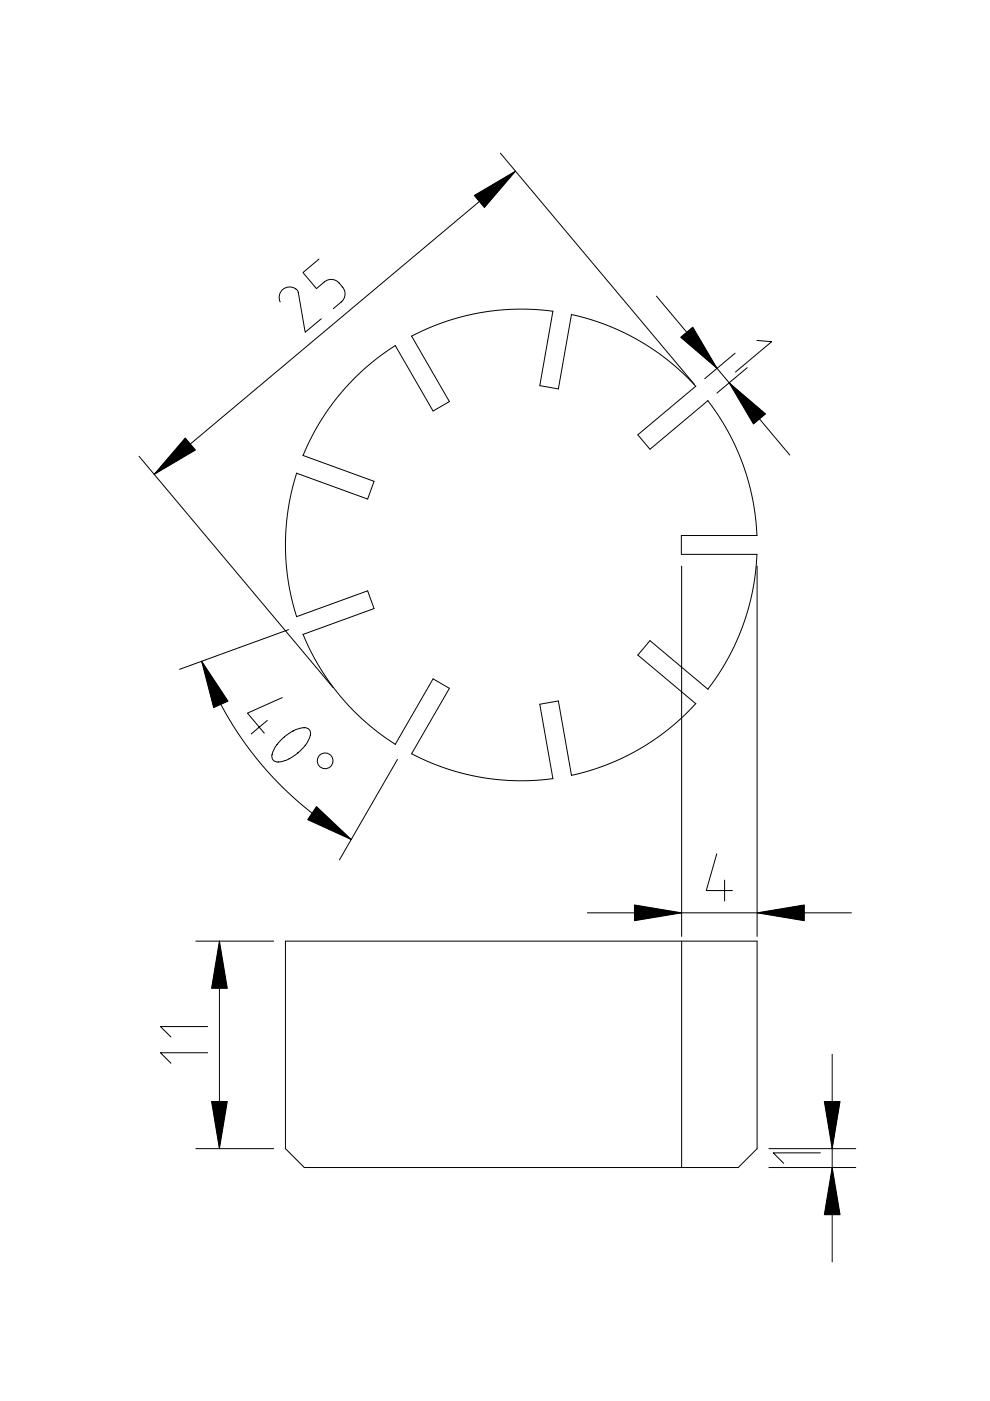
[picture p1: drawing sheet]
<svg xmlns="http://www.w3.org/2000/svg" width="210mm" height="297mm" viewBox="0 0 210 297" stroke-linecap="round" stroke-linejoin="round" font-family="sans-serif">
<g fill="none" stroke="#000" stroke-width=".21">
<path d="M106.1 32.5l41.1 49M109.3 36.3l-76.6 64.3M67.6 54.9l-3.4 2.9 2.9 3.4 1.7-1.4a2.22 2.22 0 0 1 3.1 .2 2.82 2.82 0 0 1 1.1 3.1l-.6 .9-1.7 1.4M59.4 64a2.16 2.16 0 0 1 .9-2.9 2.16 2.16 0 0 1 2.9 .9l1.5 8.4 3.4-2.8M87.3 71.2l8 13.9-3.5 2-8-13.8-4.9 3.5-4.7 4.3-3.9 4.7-3.3 5.2-2.7 5.6 15 5.5-1.4 3.7-15-5.5-1.7 6.8-.4 3.2-.2 3.3v4.4l.4 4.3 .8 4.3 1.1 4.1 15-5.4 1.4 3.7-15.1 5.5 1.8 3.8 1.8 3.2 2.2 3.3 2.2 2.9 2.7 2.9 2.7 2.6 3 2.4 3.2 2.2M117.2 66l-3.7-.4-3.9-.1-3.9 .3-3.9 .5-3.6 .8-3.8 1.1-3.6 1.4-3.5 1.7M117.2 66l-2.8 15.8 4 .7 2.8-15.9M121.2 66.7l3.7 .9 3.7 1.3 3.4 1.5 3.5 1.8 3.3 2.1 3.2 2.4 2.9 2.5 2.6 2.7-12.3 10.3 2.6 3.1 12.3-10.4M139.2 62.8l28.3 33.7M155.9 74.9l-6.5 5.4M158.4 77.9l-6.4 5.5M160.5 72.2l3.1 .2-7.7 6.5"/>
<path d="M29.5 96.7l41.1 49.1M150.1 85l2.2 3.1 2 3.4 1.7 3.3 1.5 3.6 1.2 3.7 .9 3.9 .6 3.6 .3 3.9h-16v4M144.5 117.5h16l-.3 3.9-.6 3.9-.9 3.6-1.2 3.7-1.4 3.4-1.7 3.6-2 3.3-2.3 3.2M61.2 133.5l-23.1 8.4M144.5 120v78.5M160.5 120v78.5M42.8 140.2l2.4 5.8 2.9 5.6 3.4 5.3 3.8 5 4.2 4.6 4.7 4.3 5 3.8 5.3 3.4M56.7 152.7l-3.4 2.9M58.8 157.8a3.7 3.7 0 0 0-1.1 3.1l.7 .6 1.5-.1 1.4-.5 1.9-1.3a6.8 6.8 0 0 0 2.6-4.3l-.2-.6-.5-.3-1.1-.1-.9 .3-2.4 1.3-1.9 1.9M59.9 147.9l-7.4 3.3 3.5 4.3M83.8 157.8l8-13.9 3.5 2-8 13.9M87.3 159.8l3.5 1.7 3.5 1.3 3.7 1.2 3.9 .8 3.9 .5 3.7 .2h3.9l3.8-.4-2.8-15.8 4-.7 2.8 15.8"/>
<path d="M150.1 146.1l-12.3-10.3-2.6 3.1 12.3 10.3-2.7 2.7-3 2.6-3.1 2.3-3.1 2-3.3 1.8-3.6 1.5-3.7 1.3-3.8 1M84.3 161l-12.3 21.3M41.5 199.5h16.5M46.5 199.5v44M60.5 199.5h100v44l-4 4h-92l-4-4zM124.5 193.5h56M144.5 199.5v48M152 181l-2.3 7.8h5.6M153.6 186.6v4.4M44 217.7h-10l2.2 2.2M44 223.2h-10l2.2 2.2M176.4 223.5v44"/>
<path d="M41.5 243.5h16.5M163 243.5h18.4M163 247.5h18.4M173.9 244.4h-10l2.3 2.3"/>
<circle cx="68.9" cy="161.3" r="1.67"/>
</g>
<path d="M100.6 41.4l8.7-5.1-6.6 7.7zM144.3 71.5l2.6-2.1 5.1 8.7zM154.6 81.2l7.7 6.6-2.5 2.1zM39.3 92.9l2.1 2.5-8.7 5.2zM42.8 140.2l5.5 8.5-3 1.3zM67.1 171l7.4 7-9.3-4.2zM46.5 199.5l1.7 10h-3.3zM134.5 191.9l10 1.6-10 1.7zM160.5 193.5l10-1.6v3.3zM44.9 233.5h3.3l-1.7 10zM174.8 233.5h3.3l-1.7 10zM176.4 247.5l1.7 10h-3.3z" fill="#000"/>
<path d="M100.6 41.4l8.7-5.1-6.6 7.7zM144.3 71.5l2.6-2.1 5.1 8.7zM154.6 81.2l7.7 6.6-2.5 2.1zM39.3 92.9l2.1 2.5-8.7 5.2zM42.8 140.2l5.5 8.5-3 1.3zM67.1 171l7.4 7-9.3-4.2zM46.5 199.5l1.7 10h-3.3zM134.5 191.9l10 1.6-10 1.7zM160.5 193.5l10-1.6v3.3zM44.9 233.5h3.3l-1.7 10zM174.8 233.5h3.3l-1.7 10zM176.4 247.5l1.7 10h-3.3z" fill="#000" stroke="#000" stroke-width=".21"/>
</svg>
